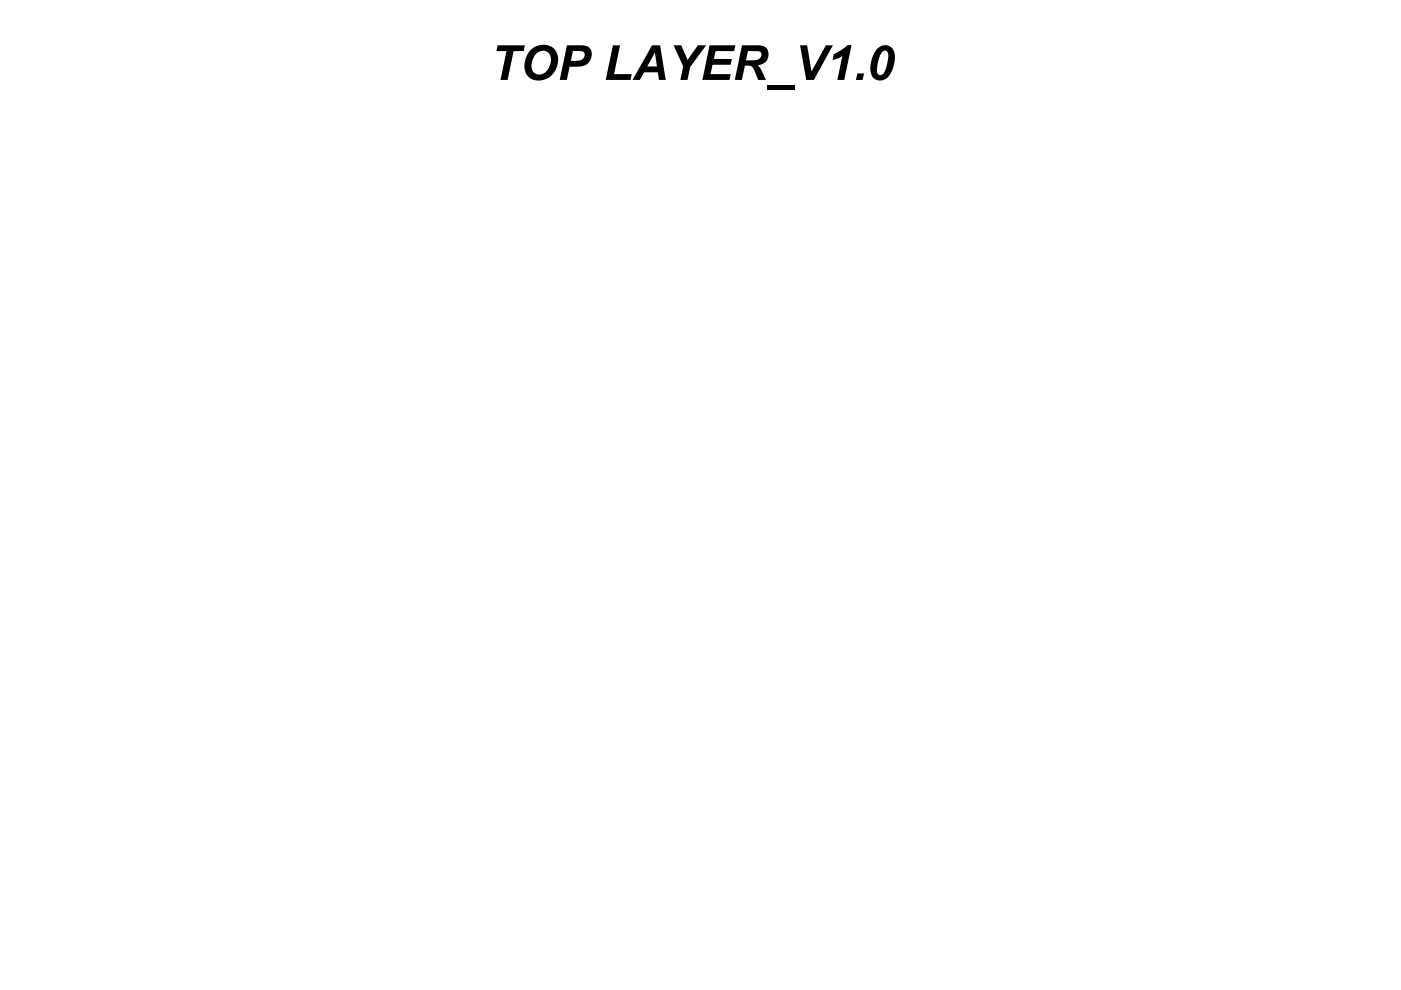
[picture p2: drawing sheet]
<svg xmlns="http://www.w3.org/2000/svg" width="297mm" height="210mm" viewBox="0 0 297 210" stroke-linecap="round" stroke-linejoin="round" font-family="sans-serif">
<g fill="#000">
<path d="M105.5 9.6h5.8l-.3 1.2h-2.1l-1.3 6.1h-1.5l1.3-6.1h-2.2zM129.9 9.6h1.6l-1.3 6.1h3.7l-.2 1.2h-5.3zM142.8 9.6h1.6l1.4 3.2 2.1-3.2h1.8l-3.4 4.6-.5 2.7h-1.5l.5-2.8zM150.4 9.6h5.5l-.3 1.2h-3.9l-.4 1.7h3.9l-.3 1.2h-3.8l-.5 2h4.3l-.2 1.2h-5.8zM162.7 18.1h5.8v.9h-5.8zM169.6 9.6h1.5l1 5.6 3-5.6h1.5l-4 7.3h-1.7zM176.8 11.5l2.2-1.3a1.6 1.6 0 0 1 1.5-.6l-1.5 7.3h-1.5l1.1-5-2.1 .8zM181.8 15.6h1.4l-.3 1.3h-1.4z"/>
<path d="M112.5 10.6a3.4 3.4 0 0 1 5.6 .6 4.3 4.3 0 0 1-3.9 5.9 3.1 3.1 0 0 1-2.8-4.4l.4-1.1zM113.6 11.4a3.1 3.1 0 0 0-.4 4 2.22 2.22 0 0 0 3.4-1.6 1.97 1.97 0 0 0-1.5-3.1l-.9 .3z"/>
<path d="M120.2 9.6h3a2.02 2.02 0 0 1 2.1 1 2.02 2.02 0 0 1-.3 2.4 3.4 3.4 0 0 1-3.3 1.1h-.9l-.6 2.8h-1.5zM121.5 10.8l-.5 2.1h.6a2.02 2.02 0 0 0 2.3-.8 .86 .86 0 0 0-.1-1 .86 .86 0 0 0-1-.3z"/>
<path d="M138.2 9.6h1.8l1.1 7.3h-1.4l-.2-1.6h-2.9l-.9 1.6h-1.6zM138.8 11.1l-1.6 3h2.1z"/>
<path d="M157.3 9.6h3.3a2.07 2.07 0 0 1 2.3 1.6 2.07 2.07 0 0 1-1.5 2.5l-.7 .1 .6 .8 1.1 2.3h-1.7l-.6-1.7a1.6 1.6 0 0 0-1.6-1.3h-.6l-.6 3h-1.5zM158.6 10.8l-.4 2h.9a2.09 2.09 0 0 0 2.2-.7 .85 .85 0 0 0 0-1 .85 .85 0 0 0-1.1-.3z"/>
<path d="M186.1 10.3v-.1a2.1 2.1 0 0 1 3.1 .1 4.1 4.1 0 0 1 .4 3.3 5.8 5.8 0 0 1-1.4 2.8l-.1 .1a2.12 2.12 0 0 1-3.1-.2 4 4 0 0 1-.4-2.8 6.3 6.3 0 0 1 1.5-3.2zM187.1 11l-.5 .8-.5 1.4a2.95 2.95 0 0 0 .2 2.6 1.28 1.28 0 0 0 1.5-1.3l.3-1.2a3 3 0 0 0 0-2.4l-.5-.2z"/>
</g>
</svg>
